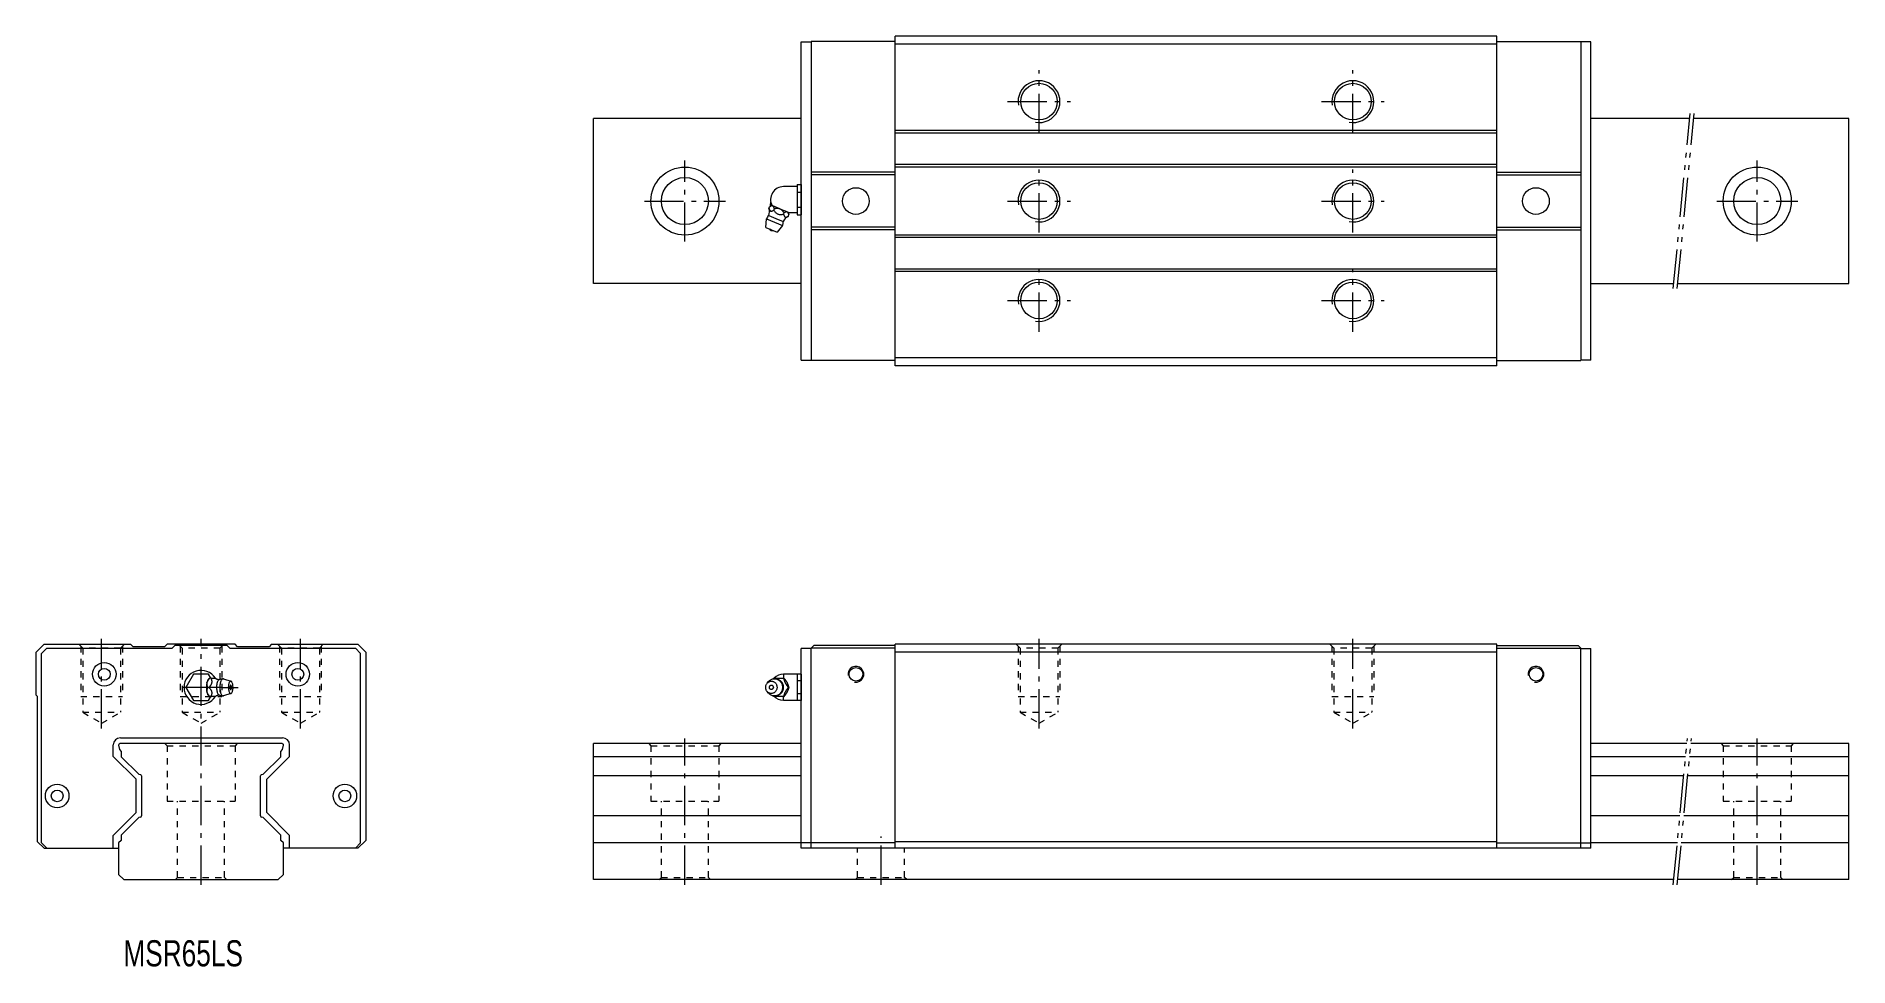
# Model space of a CAD drawing. Header units: inches. Extents: x -63 to 630, y -33 to 322.
import ezdxf

# ---------------------------------------------------------------- set-up
doc = ezdxf.new("R2010")
doc.units = ezdxf.units.IN
for name, pattern in [('CENTER', [22.8, 15, -3, 1.8, -3]), ('DASHED', [4.8, 2.4, -2.4]), ('PHANTOM', [27.6, 15, -3, 1.8, -3, 1.8, -3])]:
    doc.linetypes.add(name, pattern=pattern)
doc.layers.add('Unnamed [1]', color=89, linetype='Continuous', lineweight=0)
doc.styles.add('CK_TEXT_STYLE_0143', font='Smooth', dxfattribs={"width": 0.75, "height": 10})

msp = doc.modelspace()

# ---------------------------------------------------------------- texts
at = {"layer": 'Unnamed [1]', "color": 4, "linetype": 'Continuous', "lineweight": 0, "extrusion": (1.16902e-05, 0, 1), "insert": (-29.69, -23.17, 0), "char_height": 10, "attachment_point": 1, "text_direction": (1, 0, -1.2e-05), "line_spacing_factor": 0.75, "style": 'CK_TEXT_STYLE_0143'}
msp.add_mtext('MSR65LS', dxfattribs=at)

# ---------------------------------------------------------------- linework, layer by layer
at = {"layer": 'Unnamed [1]', "color": 4, "linetype": 'Continuous', "lineweight": 0}
for p, q in [((229.4, 198.53), (229.4, 320.33)), ((229.4, 320.33), (233.3, 320.33)), ((233.3, 320.43), (233.3, 198.43)), ((265.4, 320.43), (233.3, 320.43)), ((495.4, 322.43), (265.4, 322.43)), ((265.4, 196.43), (265.4, 322.43)), ((495.4, 319.43), (265.4, 319.43)), ((495.4, 196.43), (495.4, 322.43)), ((495.4, 320.43), (527.5, 320.43)), ((527.5, 320.43), (527.5, 198.43)), ((531.4, 320.33), (527.5, 320.33)), ((531.4, 198.53), (531.4, 320.33)), ((150, 227.93), (150, 290.93)), ((229.4, 290.93), (150, 290.93)), ((495.4, 286.43), (265.4, 286.43)), ((495.4, 285.43), (265.4, 285.43)), ((569.18, 290.93), (531.4, 290.93)), ((630, 290.93), (570.69, 290.93)), ((630, 227.93), (630, 290.93)), ((265.4, 270.43), (233.3, 270.43)), ((495.4, 273.43), (265.4, 273.43)), ((495.4, 272.43), (265.4, 272.43)), ((495.4, 270.43), (527.5, 270.43)), ((265.4, 269.43), (233.3, 269.43)), ((495.4, 269.43), (527.5, 269.43)), ((265.4, 249.43), (233.3, 249.43)), ((265.4, 248.43), (233.3, 248.43)), ((495.4, 246.43), (265.4, 246.43)), ((495.4, 245.43), (265.4, 245.43)), ((495.4, 249.43), (527.5, 249.43)), ((495.4, 248.43), (527.5, 248.43)), ((495.4, 233.43), (265.4, 233.43)), ((495.4, 232.43), (265.4, 232.43)), ((229.4, 227.93), (150, 227.93)), ((531.4, 227.93), (563.12, 227.93)), ((564.62, 227.93), (630, 227.93)), ((229.4, 198.53), (233.3, 198.53)), ((265.4, 198.43), (233.3, 198.43)), ((495.4, 199.43), (265.4, 199.43)), ((495.4, 196.43), (265.4, 196.43)), ((495.4, 198.43), (527.5, 198.43)), ((531.4, 198.53), (527.5, 198.53)), ((-63, 87), (-60, 90)), ((-63, 70.5), (-63, 87)), ((-61, 86.5), (-59, 88.5)), ((-61, 14), (-61, 86.5)), ((-60, 90), (-27, 90)), ((-59, 88.5), (-11, 88.5)), ((-26, 89), (-27, 90)), ((-14, 89), (-26, 89)), ((-13, 90), (-14, 89)), ((13, 90), (-13, 90)), ((-10, 89.5), (-11, 88.5)), ((10, 89.5), (-10, 89.5)), ((11, 88.5), (10, 89.5)), ((11, 88.5), (59, 88.5)), ((14, 89), (13, 90)), ((26, 89), (14, 89)), ((27, 90), (26, 89)), ((27, 90), (60, 90)), ((61, 86.5), (59, 88.5)), ((60, 90), (63, 87)), ((61, 14), (61, 86.5)), ((63, 87), (63, 15)), ((229.4, 12), (229.4, 88.4)), ((233.3, 88.4), (229.4, 88.4)), ((234.3, 89.5), (233.3, 88.5)), ((233.3, 12), (233.3, 88.5)), ((265.4, 88.5), (233.3, 88.5)), ((265.4, 89.5), (234.3, 89.5)), ((495.4, 90), (265.4, 90)), ((265.4, 12), (265.4, 90)), ((495.4, 87), (265.4, 87)), ((495.4, 12), (495.4, 90)), ((495.4, 89.5), (526.5, 89.5)), ((495.4, 88.5), (527.5, 88.5)), ((526.5, 89.5), (527.5, 88.5)), ((527.5, 12), (527.5, 88.5)), ((527.5, 88.4), (531.4, 88.4)), ((531.4, 12), (531.4, 88.4)), ((-62.5, 70), (-63, 70.5)), ((-62.5, 14.5), (-62.5, 70)), ((-33.55, 47.09), (-33.55, 51.5)), ((-31.49, 51.41), (-31.19, 49.69)), ((-31.19, 49.69), (-30.5, 49)), ((31, 52), (-31, 52)), ((-30.85, 54.2), (31.15, 54.2)), ((-30.5, 49), (-30.5, 47)), ((30.5, 49), (31.19, 49.69)), ((30.5, 47), (30.5, 49)), ((31.19, 49.69), (31.49, 51.41)), ((33.85, 47.09), (33.85, 51.5)), ((150, 0), (150, 52)), ((229.4, 52), (150, 52)), ((568.12, 52), (531.4, 52)), ((630, 52), (569.63, 52)), ((630, 0), (630, 52)), ((-24.85, 38.39), (-33.55, 47.09)), ((-30.5, 47), (-23.8, 40.3)), ((23.8, 40.3), (30.5, 47)), ((25.15, 38.39), (33.85, 47.09)), ((229.4, 47), (150, 47)), ((567.64, 47), (531.4, 47)), ((630, 47), (569.15, 47)), ((-24.85, 25.61), (-24.85, 38.39)), ((-23.8, 40.3), (-23.17, 40.13)), ((-22.8, 39.65), (-22.8, 24.35)), ((22.8, 24.35), (22.8, 39.65)), ((23.17, 40.13), (23.8, 40.3)), ((25.15, 25.61), (25.15, 38.39)), ((229.4, 39.65), (150, 39.65)), ((566.93, 39.65), (531.4, 39.65)), ((630, 39.65), (568.44, 39.65)), ((-33.55, 16.91), (-24.85, 25.61)), ((-23.8, 23.7), (-30.5, 17)), ((-23.17, 23.87), (-23.8, 23.7)), ((23.8, 23.7), (23.17, 23.87)), ((30.5, 17), (23.8, 23.7)), ((33.85, 16.91), (25.15, 25.61)), ((229.4, 24.35), (150, 24.35)), ((565.46, 24.35), (531.4, 24.35)), ((630, 24.35), (566.97, 24.35)), ((-60, 12), (-62.5, 14.5)), ((-59, 12), (-61, 14)), ((-33.55, 12), (-33.55, 16.91)), ((-30.5, 15), (-31.5, 14)), ((-31.5, 14), (-31.5, 2)), ((-30.5, 17), (-30.5, 15)), ((30.5, 15), (30.5, 17)), ((31.5, 14), (30.5, 15)), ((31.5, 2), (31.5, 14)), ((33.85, 12), (33.85, 16.91)), ((59, 12), (61, 14)), ((63, 15), (60, 12)), ((229.4, 14), (150, 14)), ((265.4, 14), (229.4, 14)), ((495.4, 14.5), (265.4, 14.5)), ((495.4, 14), (531.4, 14)), ((564.46, 14), (531.4, 14)), ((630, 14), (565.97, 14)), ((-60, 12), (-31.5, 12)), ((60, 12), (31.5, 12)), ((531.4, 12), (229.4, 12)), ((-31.5, 2), (-29.5, 0)), ((-29.5, 0), (29.5, 0)), ((29.5, 0), (31.5, 2)), ((563.12, 0), (150, 0)), ((630, 0), (564.62, 0))]:
    msp.add_line(p, q, dxfattribs=at)
at = {"layer": 'Unnamed [1]', "color": 252, "linetype": 'CENTER', "lineweight": 0}
for p, q in [((320.4, 285.43), (320.4, 309.43)), ((440.4, 285.43), (440.4, 309.43)), ((308.4, 297.43), (332.4, 297.43)), ((428.4, 297.43), (452.4, 297.43)), ((185, 243.93), (185, 274.93)), ((320.4, 247.43), (320.4, 271.43)), ((440.4, 247.43), (440.4, 271.43)), ((595, 243.93), (595, 274.93)), ((169.5, 259.43), (200.5, 259.43)), ((308.4, 259.43), (332.4, 259.43)), ((428.4, 259.43), (452.4, 259.43)), ((579.5, 259.43), (610.5, 259.43)), ((320.4, 209.43), (320.4, 233.43)), ((440.4, 209.43), (440.4, 233.43)), ((308.4, 221.43), (332.4, 221.43)), ((428.4, 221.43), (452.4, 221.43)), ((-38, 57.8), (-38, 92)), ((0, -2), (0, 92)), ((38, 57.8), (38, 92)), ((320.4, 57.8), (320.4, 92)), ((440.4, 57.8), (440.4, 92)), ((185, -2), (185, 54)), ((595, -2), (595, 54)), ((260, -2), (260, 16.5))]:
    msp.add_line(p, q, dxfattribs=at)
at = {"layer": 'Unnamed [1]', "color": 252, "linetype": 'PHANTOM', "lineweight": 0}
for p, q in [((562.92, 225.93), (569.37, 292.93)), ((564.43, 225.93), (570.88, 292.93)), ((562.92, -2), (568.31, 54)), ((564.43, -2), (569.82, 54))]:
    msp.add_line(p, q, dxfattribs=at)
at = {"layer": 'Unnamed [1]', "color": 4, "linetype": 'Continuous', "lineweight": 0, "extrusion": (1.46133e-05, 0, 1)}
for p, q in [((227.91, 264.95, 0), (222.76, 264.95, 0)), ((227.91, 265.72, 0), (229.4, 265.72)), ((227.91, 265.72, 0), (227.91, 254.17, 0)), ((229.4, 265.72), (229.4, 254.17)), ((217.11, 256.7, -0.2), (217.34, 257.25, -0.2)), ((218.52, 257.57, -0.2), (218.13, 257.73, -0.2)), ((218.52, 257.57, -0.2), (218.6, 257.54, -0.2)), ((221.29, 256.43, -0.2), (218.6, 257.54, -0.2)), ((218.98, 255.92, -0.2), (219.21, 256.48, -0.2)), ((221.29, 256.43, -0.2), (221.44, 256.36, -0.2)), ((227.91, 262.83, 0), (229.4, 262.83)), ((227.91, 257.06, 0), (229.4, 257.06)), ((215.9, 249.35, -0.2), (216.21, 252.58, -0.2)), ((216.21, 252.58, -0.2), (219.26, 251.31, -0.2)), ((217.06, 253.85, -0.2), (219.83, 252.7, -0.2)), ((219.26, 251.31, -0.2), (222.31, 250.05, -0.2)), ((219.83, 252.7, -0.2), (222.6, 251.55, -0.2)), ((222.31, 250.05, -0.2), (220.24, 247.55, -0.2)), ((224.13, 255.25, -0.2), (221.44, 256.36, -0.2)), ((222.71, 254.38, -0.2), (222.94, 254.93, -0.2)), ((224.13, 255.25, -0.2), (224.2, 255.22, -0.2)), ((224.6, 255.06, -0.2), (224.2, 255.22, -0.2)), ((224.58, 253.6, -0.2), (224.81, 254.16, -0.2)), ((227.91, 254.95, 0), (224.61, 254.95, 0)), ((227.91, 254.17, 0), (229.4, 254.17)), ((215.9, 249.35, -0.2), (218.07, 248.45, -0.2)), ((218.07, 248.45, -0.2), (220.24, 247.55, -0.2)), ((-2.89, 78.49, -10.15), (-5.77, 73.5, -10.15)), ((2.9, 78.49, -10.16), (-2.89, 78.49, -10.16)), ((3.76, 76.99, -9.81), (2.9, 78.49, -10.16)), ((3.22, 77, 0), (3.31, 77, 0)), ((3.87, 77, 0), (3.31, 77, 0)), ((3.87, 77, 0), (5.51, 77, 0)), ((8.64, 76.77, 0), (11.45, 75.83, 0)), ((218.98, 77, 10.72), (222.71, 77, 10.72)), ((229.4, 78.5), (222.68, 78.5, 0)), ((222.68, 78.5, 0), (222.68, 76.99, 3.58)), ((222.71, 77, 10.72), (222.94, 77, 10.72)), ((227.91, 78.5, 0), (227.91, 68.5, 0)), ((229.4, 78.5), (229.4, 68.5)), ((-5.77, 73.5, -10.15), (-2.89, 68.5, -10.16)), ((2.22, 75.18, 0), (2.25, 75.32, 0)), ((2.25, 71.68, 0), (2.22, 71.82, 0)), ((3.09, 73.5, 0), (2.54, 73.5, 0)), ((2.89, 68.5, -10.15), (3.76, 70.01, -9.81)), ((3.31, 70, 0), (3.22, 70, 0)), ((3.87, 70, 0), (3.31, 70, 0)), ((5.5, 70, 0), (3.87, 70, 0)), ((11.45, 71.17, 0), (8.64, 70.23, 0)), ((216.1, 73.5, 10.72), (215.9, 73.5, 10.72)), ((216.46, 75.08, 10.72), (217, 75.72, 10.72)), ((217, 71.28, 10.72), (216.46, 71.92, 10.72)), ((222.71, 70, 10.72), (218.98, 70, 10.72)), ((222.68, 68.5, 0), (222.68, 70.01, 3.58)), ((222.71, 70, 10.72), (222.94, 70, 10.72)), ((224.13, 75.32, 10.72), (224.2, 75.18, 10.72)), ((224.2, 71.82, 10.72), (224.13, 71.68, 10.72)), ((224.58, 73.5, 10.72), (224.81, 73.5, 10.72)), ((229.4, 75.94, 4.36), (227.91, 75.94, 4.36)), ((229.4, 71.03, 4.35), (227.91, 71.03, 4.35)), ((-2.89, 68.5, -10.16), (2.89, 68.5, -10.15)), ((229.4, 68.5), (222.68, 68.5, 0))]:
    msp.add_line(p, q, dxfattribs=at)
at = {"layer": 'Unnamed [1]', "color": 252, "linetype": 'DASHED', "lineweight": 0}
for p, q in [((-46.75, 90), (-45.25, 88.5)), ((-46, 89.25), (-46, 70)), ((-30.75, 88.5), (-45.25, 88.5)), ((-45.25, 88.5), (-45.25, 64)), ((-29.25, 90), (-30.75, 88.5)), ((-30.75, 88.5), (-30.75, 64)), ((-30, 89.25), (-30, 70)), ((-8.75, 90), (-7.25, 88.5)), ((-8, 89.25), (-8, 70)), ((7.25, 88.5), (-7.25, 88.5)), ((-7.25, 88.5), (-7.25, 64)), ((8.75, 90), (7.25, 88.5)), ((7.25, 88.5), (7.25, 64)), ((8, 89.25), (8, 70)), ((29.25, 90), (30.75, 88.5)), ((30, 89.25), (30, 70)), ((45.25, 88.5), (30.75, 88.5)), ((30.75, 88.5), (30.75, 64)), ((46.75, 90), (45.25, 88.5)), ((45.25, 88.5), (45.25, 64)), ((46, 89.25), (46, 70)), ((311.65, 90), (313.15, 88.5)), ((312.4, 89.25), (312.4, 70)), ((327.65, 88.5), (313.15, 88.5)), ((313.15, 88.5), (313.15, 64)), ((329.15, 90), (327.65, 88.5)), ((327.65, 88.5), (327.65, 64)), ((328.4, 89.25), (328.4, 70)), ((431.65, 90), (433.15, 88.5)), ((432.4, 89.25), (432.4, 70)), ((447.65, 88.5), (433.15, 88.5)), ((433.15, 88.5), (433.15, 64)), ((449.15, 90), (447.65, 88.5)), ((447.65, 88.5), (447.65, 64)), ((448.4, 89.25), (448.4, 70)), ((-46, 70), (-30, 70)), ((-8, 70), (8, 70)), ((-8, 70), (8, 70)), ((30, 70), (46, 70)), ((312.4, 70), (328.4, 70)), ((432.4, 70), (448.4, 70)), ((-45.25, 64), (-37.98, 59.8)), ((-45.25, 64), (-30.75, 64)), ((-37.98, 59.8), (-30.74, 63.98)), ((-7.25, 64), (0.02, 59.8)), ((-7.25, 64), (7.25, 64)), ((0.02, 59.8), (7.26, 63.98)), ((30.75, 64), (38.02, 59.8)), ((30.75, 64), (45.25, 64)), ((38.02, 59.8), (45.26, 63.98)), ((313.15, 64), (320.42, 59.8)), ((313.15, 64), (327.65, 64)), ((320.42, 59.8), (327.66, 63.98)), ((433.15, 64), (440.42, 59.8)), ((433.15, 64), (447.65, 64)), ((440.42, 59.8), (447.66, 63.98)), ((-13.8, 52), (-13, 51.2)), ((-13, 51.2), (13, 51.2)), ((-13, 51.2), (-13, 30)), ((13.8, 52), (13, 51.2)), ((13, 51.2), (13, 30)), ((171.2, 52), (172, 51.2)), ((172, 51.2), (172, 30)), ((172, 51.2), (198, 51.2)), ((198.8, 52), (198, 51.2)), ((198, 51.2), (198, 30)), ((581.2, 52), (582, 51.2)), ((582, 51.2), (608, 51.2)), ((582, 51.2), (582, 30)), ((608.8, 52), (608, 51.2)), ((608, 51.2), (608, 30)), ((-13, 30), (13, 30)), ((-9, 0.8), (-9, 30)), ((9, 0.8), (9, 30)), ((172, 30), (198, 30)), ((176, 0.8), (176, 30)), ((194, 0.8), (194, 30)), ((582, 30), (608, 30)), ((586, 0.8), (586, 30)), ((604, 0.8), (604, 30)), ((251, 0.8), (251, 12)), ((269, 0.8), (269, 12)), ((-9.8, 0), (-9, 0.8)), ((-9, 0.8), (9, 0.8)), ((9.8, 0), (9, 0.8)), ((175.2, 0), (176, 0.8)), ((176, 0.8), (194, 0.8)), ((194.8, 0), (194, 0.8)), ((250.2, 0), (251, 0.8)), ((251, 0.8), (269, 0.8)), ((269.8, 0), (269, 0.8)), ((585.2, 0), (586, 0.8)), ((586, 0.8), (604, 0.8)), ((604.8, 0), (604, 0.8))]:
    msp.add_line(p, q, dxfattribs=at)
at = {"layer": 'Unnamed [1]', "color": 252, "linetype": 'CENTER', "lineweight": 0, "extrusion": (1.16902e-05, 0, 1)}
for q in [(-8, 73.5, 0), (14.24, 73.5, 0)]:
    msp.add_line((8, 73.5, 0), q, dxfattribs=at)
at = {"layer": 'Unnamed [1]', "color": 4, "linetype": 'Continuous', "lineweight": 0, "extrusion": (-1.46133e-05, 0, -1)}
for points, elevation in [([(-217.11, 256.7), (-217.14, 256.61), (-217.18, 256.52), (-217.21, 256.43), (-217.24, 256.35), (-217.28, 256.26), (-217.31, 256.18), (-217.35, 256.1), (-217.39, 256.02), (-217.43, 255.94), (-217.45, 255.9), (-217.48, 255.86), (-217.51, 255.82), (-217.54, 255.78), (-217.57, 255.75), (-217.6, 255.72), (-217.64, 255.69), (-217.67, 255.66), (-217.71, 255.64), (-217.75, 255.62), (-217.79, 255.6), (-217.83, 255.59), (-217.87, 255.58), (-217.92, 255.58), (-217.96, 255.58), (-218.01, 255.58), (-218.06, 255.58), (-218.11, 255.59), (-218.2, 255.61), (-218.29, 255.63), (-218.39, 255.66), (-218.49, 255.7), (-218.58, 255.74), (-218.68, 255.78), (-218.78, 255.83), (-218.88, 255.88), (-218.98, 255.92)], 0.19), ([(-219.21, 256.48), (-219.18, 256.56), (-219.14, 256.65), (-219.11, 256.74), (-219.08, 256.83), (-219.05, 256.91), (-219.01, 256.99), (-218.97, 257.08), (-218.93, 257.15), (-218.89, 257.23), (-218.87, 257.27), (-218.84, 257.31), (-218.81, 257.35), (-218.78, 257.39), (-218.75, 257.42), (-218.72, 257.46), (-218.68, 257.48), (-218.65, 257.51), (-218.61, 257.53), (-218.61, 257.53), (-218.61, 257.53), (-218.61, 257.54), (-218.61, 257.54), (-218.6, 257.54), (-218.6, 257.54), (-218.6, 257.54), (-218.6, 257.54), (-218.6, 257.54)], 0.19), ([(-218.98, 255.92), (-219.13, 255.73), (-219.29, 255.53), (-219.45, 255.34), (-219.62, 255.16), (-219.8, 254.98), (-219.98, 254.82), (-220.17, 254.67), (-220.37, 254.54), (-220.59, 254.44), (-220.82, 254.37), (-221.05, 254.32), (-221.28, 254.29), (-221.52, 254.28), (-221.76, 254.28), (-222, 254.3), (-222.23, 254.32), (-222.47, 254.35), (-222.71, 254.38)], 0.19), ([(-222.71, 254.38), (-222.74, 254.29), (-222.78, 254.2), (-222.81, 254.11), (-222.84, 254.03), (-222.88, 253.94), (-222.91, 253.86), (-222.95, 253.78), (-222.99, 253.7), (-223.03, 253.62), (-223.05, 253.58), (-223.08, 253.54), (-223.11, 253.5), (-223.14, 253.46), (-223.17, 253.43), (-223.2, 253.4), (-223.24, 253.37), (-223.27, 253.34), (-223.31, 253.32), (-223.35, 253.3), (-223.39, 253.28), (-223.43, 253.27), (-223.47, 253.26), (-223.52, 253.26), (-223.56, 253.26), (-223.61, 253.26), (-223.66, 253.26), (-223.71, 253.27), (-223.8, 253.29), (-223.89, 253.31), (-223.99, 253.34), (-224.09, 253.38), (-224.19, 253.42), (-224.28, 253.46), (-224.38, 253.51), (-224.48, 253.56), (-224.58, 253.6)], 0.19), ([(-224.81, 254.16), (-224.78, 254.23), (-224.76, 254.3), (-224.73, 254.37), (-224.7, 254.44), (-224.68, 254.51), (-224.65, 254.58), (-224.62, 254.65), (-224.59, 254.71), (-224.56, 254.78), (-224.53, 254.84), (-224.5, 254.9), (-224.46, 254.96), (-224.42, 255.01), (-224.38, 255.07), (-224.34, 255.11), (-224.3, 255.15), (-224.25, 255.19), (-224.2, 255.22)], 0.19), ([(-219.26, 76.8), (-219.8, 76.75), (-220.01, 76.7), (-220.22, 76.63), (-220.43, 76.54), (-220.64, 76.44), (-220.84, 76.32), (-221.04, 76.18), (-221.22, 76.02), (-221.4, 75.85), (-221.56, 75.66), (-221.71, 75.46), (-221.88, 75.18), (-222.03, 74.88), (-222.14, 74.58), (-222.22, 74.27), (-222.28, 73.97), (-222.3, 73.67), (-222.3, 73.39), (-222.29, 73.12), (-222.23, 72.77), (-222.15, 72.46), (-222.05, 72.18), (-221.94, 71.93), (-221.77, 71.64), (-221.6, 71.39), (-221.43, 71.19), (-221.21, 70.96), (-221, 70.79), (-220.81, 70.66), (-220.59, 70.53), (-220.33, 70.41), (-220.12, 70.33), (-219.9, 70.27), (-219.68, 70.23), (-219.44, 70.21), (-219.26, 70.2), (-219.26, 70.2), (-218.76, 70.24), (-218.54, 70.29), (-218.27, 70.38), (-218.04, 70.47), (-217.79, 70.61), (-217.6, 70.73), (-217.4, 70.88), (-217.17, 71.09), (-217, 71.28)], -10.73), ([(-224.13, 75.32), (-224.07, 75.42), (-224.01, 75.52), (-223.95, 75.62), (-223.89, 75.72), (-223.82, 75.81), (-223.76, 75.91), (-223.69, 76), (-223.63, 76.1), (-223.56, 76.19), (-223.49, 76.28), (-223.42, 76.37), (-223.35, 76.46), (-223.29, 76.55), (-223.22, 76.64), (-223.15, 76.73), (-223.08, 76.82), (-223.01, 76.91), (-222.94, 77)], -10.73), ([(-218.07, 71.15), (-217.68, 71.19), (-217.48, 71.24), (-217.28, 71.31), (-217.08, 71.41), (-216.89, 71.53), (-216.71, 71.67), (-216.54, 71.83), (-216.39, 72.01), (-216.26, 72.21), (-216.14, 72.42), (-216.05, 72.63), (-215.98, 72.85), (-215.93, 73.14), (-215.9, 73.42), (-215.91, 73.69), (-215.94, 73.94), (-215.99, 74.17), (-216.08, 74.44), (-216.19, 74.68), (-216.31, 74.88), (-216.48, 75.1), (-216.64, 75.27), (-216.79, 75.4), (-216.97, 75.53), (-217.19, 75.65), (-217.36, 75.72), (-217.54, 75.78), (-217.72, 75.82), (-217.92, 75.84), (-218.07, 75.85), (-218.07, 75.85), (-218.46, 75.81), (-218.66, 75.76), (-218.86, 75.69), (-219.06, 75.59), (-219.25, 75.47), (-219.43, 75.33), (-219.6, 75.17), (-219.75, 74.99), (-219.89, 74.79), (-220, 74.58), (-220.09, 74.37), (-220.16, 74.15), (-220.22, 73.86), (-220.24, 73.58), (-220.23, 73.31), (-220.2, 73.06), (-220.15, 72.83), (-220.06, 72.55), (-219.95, 72.32), (-219.83, 72.12), (-219.66, 71.9), (-219.5, 71.73), (-219.35, 71.6), (-219.17, 71.47), (-218.95, 71.35), (-218.78, 71.28), (-218.6, 71.22), (-218.42, 71.18), (-218.22, 71.16), (-218.07, 71.15)], -10.73), ([(-218.07, 72.67), (-217.82, 72.72), (-217.69, 72.78), (-217.58, 72.87), (-217.48, 72.98), (-217.4, 73.11), (-217.34, 73.24), (-217.31, 73.38), (-217.31, 73.56), (-217.33, 73.72), (-217.38, 73.85), (-217.45, 73.99), (-217.53, 74.09), (-217.63, 74.18), (-217.74, 74.25), (-217.86, 74.3), (-217.98, 74.32), (-218.07, 74.33), (-218.07, 74.33), (-218.32, 74.28), (-218.45, 74.22), (-218.57, 74.13), (-218.67, 74.02), (-218.75, 73.89), (-218.8, 73.76), (-218.83, 73.62), (-218.84, 73.44), (-218.81, 73.28), (-218.77, 73.15), (-218.69, 73.01), (-218.61, 72.91), (-218.51, 72.82), (-218.4, 72.75), (-218.29, 72.7), (-218.16, 72.68), (-218.07, 72.67)], -10.73), ([(-218.48, 70.3), (-218.47, 70.31), (-218.46, 70.31), (-218.45, 70.31), (-218.44, 70.32), (-218.42, 70.32), (-218.41, 70.33), (-218.4, 70.33), (-218.39, 70.33), (-218.38, 70.34), (-218.38, 70.34), (-218.38, 70.34), (-218.37, 70.34), (-218.37, 70.34), (-218.37, 70.34), (-218.37, 70.34), (-218.37, 70.35), (-218.36, 70.35), (-218.36, 70.35)], -10.73), ([(-222.62, 73.5), (-222.62, 73.45), (-222.62, 73.4), (-222.62, 73.35), (-222.62, 73.3), (-222.61, 73.25), (-222.61, 73.2), (-222.6, 73.15), (-222.6, 73.1), (-222.59, 73.05), (-222.58, 72.99), (-222.58, 72.94), (-222.57, 72.89), (-222.56, 72.84), (-222.54, 72.78), (-222.53, 72.73), (-222.52, 72.68), (-222.51, 72.63), (-222.49, 72.58), (-222.48, 72.52), (-222.46, 72.47), (-222.45, 72.42), (-222.43, 72.37), (-222.41, 72.32), (-222.39, 72.27), (-222.37, 72.22), (-222.35, 72.17), (-222.33, 72.12), (-222.31, 72.07), (-222.28, 72.03), (-222.26, 71.98), (-222.23, 71.93), (-222.21, 71.88), (-222.18, 71.84), (-222.16, 71.79), (-222.13, 71.74), (-222.1, 71.7), (-222.07, 71.65), (-222.04, 71.61), (-222.01, 71.56), (-221.98, 71.52), (-221.95, 71.48), (-221.92, 71.43), (-221.88, 71.39), (-221.85, 71.35), (-221.81, 71.31), (-221.78, 71.27), (-221.74, 71.23), (-221.71, 71.19), (-221.67, 71.15), (-221.63, 71.11), (-221.59, 71.08), (-221.55, 71.04), (-221.51, 71.01), (-221.47, 70.97), (-221.43, 70.94), (-221.39, 70.9), (-221.35, 70.87), (-221.31, 70.84), (-221.27, 70.8), (-221.22, 70.77), (-221.18, 70.74), (-221.14, 70.71), (-221.09, 70.68), (-221.05, 70.66), (-221, 70.63), (-220.95, 70.6), (-220.91, 70.58), (-220.86, 70.55), (-220.81, 70.53), (-220.77, 70.5), (-220.72, 70.48), (-220.67, 70.46), (-220.62, 70.44), (-220.57, 70.42), (-220.53, 70.4), (-220.48, 70.38), (-220.43, 70.36), (-220.38, 70.34), (-220.33, 70.33), (-220.28, 70.31), (-220.23, 70.3), (-220.17, 70.28), (-220.12, 70.27), (-220.07, 70.26), (-220.02, 70.25), (-219.97, 70.24), (-219.92, 70.23), (-219.87, 70.22), (-219.82, 70.21), (-219.76, 70.21), (-219.71, 70.2), (-219.66, 70.19), (-219.61, 70.19), (-219.56, 70.19), (-219.5, 70.18), (-219.45, 70.18), (-219.4, 70.18), (-219.35, 70.18), (-219.3, 70.18), (-219.24, 70.18), (-219.19, 70.19), (-219.14, 70.19), (-219.09, 70.2), (-219.04, 70.2), (-218.99, 70.21), (-218.94, 70.21), (-218.88, 70.22), (-218.83, 70.23), (-218.8, 70.23), (-218.77, 70.24), (-218.74, 70.24), (-218.71, 70.25), (-218.68, 70.25), (-218.65, 70.26), (-218.62, 70.27), (-218.59, 70.27), (-218.56, 70.28)], -10.73), ([(-222.94, 70), (-223.03, 70.11), (-223.11, 70.22), (-223.2, 70.33), (-223.28, 70.44), (-223.37, 70.55), (-223.45, 70.66), (-223.53, 70.77), (-223.62, 70.89), (-223.7, 71), (-223.75, 71.07), (-223.79, 71.14), (-223.84, 71.22), (-223.89, 71.29), (-223.94, 71.36), (-223.98, 71.43), (-224.03, 71.51), (-224.07, 71.58), (-224.11, 71.66), (-224.11, 71.66), (-224.11, 71.66), (-224.12, 71.66), (-224.12, 71.67), (-224.12, 71.67), (-224.12, 71.67), (-224.12, 71.67), (-224.12, 71.68), (-224.13, 71.68)], -10.73), ([(-224.81, 73.5), (-224.78, 73.59), (-224.76, 73.68), (-224.73, 73.77), (-224.7, 73.85), (-224.68, 73.94), (-224.65, 74.03), (-224.62, 74.12), (-224.59, 74.21), (-224.56, 74.31), (-224.53, 74.4), (-224.5, 74.49), (-224.46, 74.59), (-224.42, 74.68), (-224.38, 74.78), (-224.34, 74.88), (-224.3, 74.98), (-224.25, 75.08), (-224.2, 75.18)], -10.73), ([(-224.2, 71.82), (-224.23, 71.88), (-224.26, 71.93), (-224.28, 71.99), (-224.31, 72.05), (-224.34, 72.1), (-224.36, 72.16), (-224.38, 72.21), (-224.41, 72.27), (-224.43, 72.32), (-224.48, 72.46), (-224.53, 72.6), (-224.58, 72.73), (-224.62, 72.86), (-224.66, 72.99), (-224.7, 73.12), (-224.74, 73.25), (-224.77, 73.37), (-224.81, 73.5)], -10.73)]:
    msp.add_lwpolyline(points, dxfattribs=dict(at, elevation=elevation))
at = {"layer": 'Unnamed [1]', "color": 4, "linetype": 'Continuous', "lineweight": 0, "extrusion": (1.46133e-05, 0, 1)}
for points, elevation in [([(218.52, 257.57), (218.49, 257.58), (218.46, 257.59), (218.43, 257.59), (218.39, 257.59), (218.36, 257.6), (218.32, 257.6), (218.29, 257.59), (218.25, 257.59), (218.22, 257.58), (218.12, 257.56), (218.03, 257.54), (217.93, 257.51), (217.83, 257.47), (217.74, 257.43), (217.64, 257.39), (217.54, 257.34), (217.44, 257.3), (217.34, 257.25)], -0.19), ([(221.29, 256.43), (221.23, 256.45), (221.16, 256.47), (221.1, 256.48), (221.03, 256.5), (220.97, 256.51), (220.91, 256.53), (220.84, 256.54), (220.77, 256.54), (220.71, 256.55), (220.54, 256.56), (220.38, 256.57), (220.21, 256.56), (220.04, 256.56), (219.88, 256.54), (219.71, 256.53), (219.54, 256.51), (219.37, 256.49), (219.21, 256.48)], -0.19), ([(222.94, 254.93), (222.85, 255.04), (222.76, 255.15), (222.67, 255.27), (222.58, 255.38), (222.49, 255.49), (222.39, 255.59), (222.29, 255.7), (222.19, 255.8), (222.09, 255.9), (222.03, 255.96), (221.96, 256.02), (221.9, 256.07), (221.83, 256.13), (221.76, 256.18), (221.69, 256.23), (221.61, 256.27), (221.54, 256.31), (221.46, 256.35), (221.46, 256.35), (221.46, 256.36), (221.45, 256.36), (221.45, 256.36), (221.45, 256.36), (221.45, 256.36), (221.44, 256.36), (221.44, 256.36), (221.44, 256.36)], -0.19), ([(224.13, 255.25), (224.07, 255.27), (224.01, 255.27), (223.95, 255.28), (223.89, 255.27), (223.82, 255.27), (223.76, 255.25), (223.69, 255.24), (223.63, 255.22), (223.56, 255.2), (223.49, 255.17), (223.42, 255.14), (223.35, 255.12), (223.29, 255.09), (223.22, 255.06), (223.15, 255.03), (223.08, 254.99), (223.01, 254.96), (222.94, 254.93)], -0.19), ([(217, 75.72), (217.39, 76.11), (217.59, 76.26), (217.83, 76.42), (218.04, 76.52), (218.28, 76.62), (218.53, 76.7), (218.77, 76.76), (218.99, 76.79), (219.26, 76.8)], 10.73), ([(218.79, 76.76), (218.81, 76.78), (218.83, 76.81), (218.85, 76.84), (218.87, 76.87), (218.9, 76.89), (218.92, 76.92), (218.94, 76.95), (218.96, 76.97), (218.98, 77)], 10.73), ([(218.79, 76.77), (218.82, 76.77), (218.85, 76.78), (218.88, 76.78), (218.91, 76.78), (218.94, 76.79), (218.97, 76.79), (219, 76.8), (219.03, 76.8), (219.06, 76.8), (219.11, 76.81), (219.16, 76.81), (219.21, 76.81), (219.26, 76.82), (219.32, 76.82), (219.37, 76.82), (219.42, 76.82), (219.47, 76.82), (219.52, 76.81), (219.58, 76.81), (219.63, 76.81), (219.68, 76.8), (219.73, 76.8), (219.78, 76.79), (219.83, 76.78), (219.88, 76.78), (219.94, 76.77), (219.99, 76.76), (220.04, 76.75), (220.09, 76.74), (220.14, 76.72), (220.19, 76.71), (220.24, 76.7), (220.29, 76.68), (220.34, 76.67), (220.39, 76.65), (220.43, 76.64), (220.48, 76.62), (220.53, 76.6), (220.58, 76.58), (220.63, 76.56), (220.67, 76.54), (220.72, 76.52), (220.77, 76.5), (220.81, 76.47), (220.86, 76.45), (220.9, 76.43), (220.95, 76.4), (220.99, 76.38), (221.04, 76.35), (221.08, 76.32), (221.12, 76.29), (221.17, 76.27), (221.21, 76.24), (221.25, 76.21), (221.29, 76.18), (221.33, 76.14), (221.37, 76.11), (221.41, 76.08), (221.45, 76.05), (221.49, 76.01), (221.53, 75.98), (221.57, 75.94), (221.61, 75.91), (221.64, 75.87), (221.68, 75.84), (221.72, 75.8), (221.75, 75.76), (221.79, 75.72), (221.82, 75.68), (221.85, 75.64), (221.88, 75.6), (221.92, 75.56), (221.95, 75.52), (221.98, 75.48), (222.01, 75.44), (222.04, 75.4), (222.07, 75.35), (222.1, 75.31), (222.12, 75.26), (222.15, 75.22), (222.18, 75.18), (222.2, 75.13), (222.23, 75.08), (222.25, 75.04), (222.27, 74.99), (222.3, 74.94), (222.32, 74.9), (222.34, 74.85), (222.36, 74.8), (222.38, 74.75), (222.4, 74.7), (222.42, 74.66), (222.44, 74.61), (222.45, 74.56), (222.47, 74.51), (222.48, 74.46), (222.5, 74.41), (222.51, 74.36), (222.52, 74.3), (222.54, 74.25), (222.55, 74.2), (222.56, 74.15), (222.57, 74.1), (222.58, 74.05), (222.59, 73.99), (222.59, 73.94), (222.6, 73.89), (222.6, 73.84), (222.61, 73.8), (222.61, 73.76), (222.61, 73.72), (222.62, 73.69), (222.62, 73.65), (222.62, 73.61), (222.62, 73.57), (222.62, 73.54), (222.62, 73.5)], 10.73), ([(222.71, 77), (222.74, 76.89), (222.78, 76.78), (222.81, 76.67), (222.84, 76.56), (222.88, 76.45), (222.91, 76.34), (222.95, 76.22), (222.99, 76.11), (223.03, 76), (223.05, 75.93), (223.08, 75.85), (223.11, 75.78), (223.14, 75.71), (223.17, 75.64), (223.2, 75.57), (223.24, 75.49), (223.27, 75.42), (223.31, 75.34), (223.35, 75.27), (223.39, 75.19), (223.43, 75.12), (223.47, 75.04), (223.52, 74.97), (223.56, 74.89), (223.61, 74.82), (223.66, 74.75), (223.71, 74.68), (223.8, 74.54), (223.89, 74.4), (223.99, 74.27), (224.09, 74.14), (224.19, 74.01), (224.28, 73.88), (224.38, 73.75), (224.48, 73.63), (224.58, 73.5)], 10.73), ([(218.98, 70), (218.96, 70.03), (218.94, 70.05), (218.92, 70.08), (218.9, 70.1), (218.88, 70.13), (218.86, 70.16), (218.84, 70.18), (218.82, 70.21), (218.8, 70.24)], 10.73), ([(224.58, 73.5), (224.5, 73.39), (224.41, 73.28), (224.33, 73.17), (224.24, 73.06), (224.16, 72.95), (224.07, 72.84), (223.99, 72.72), (223.91, 72.61), (223.82, 72.5), (223.78, 72.43), (223.73, 72.35), (223.68, 72.28), (223.63, 72.21), (223.59, 72.14), (223.54, 72.07), (223.5, 71.99), (223.45, 71.92), (223.41, 71.84), (223.37, 71.77), (223.33, 71.69), (223.29, 71.62), (223.25, 71.54), (223.22, 71.47), (223.19, 71.39), (223.15, 71.32), (223.12, 71.25), (223.09, 71.18), (223.04, 71.04), (222.99, 70.9), (222.95, 70.77), (222.9, 70.64), (222.86, 70.51), (222.82, 70.38), (222.79, 70.25), (222.75, 70.13), (222.71, 70)], 10.73)]:
    msp.add_lwpolyline(points, dxfattribs=dict(at, elevation=elevation))
for points in [[(3.31, 77), (3.23, 76.89), (3.14, 76.78), (3.05, 76.67), (2.96, 76.56), (2.88, 76.45), (2.79, 76.34), (2.71, 76.23), (2.64, 76.11), (2.56, 76), (2.52, 75.93), (2.48, 75.85), (2.44, 75.78), (2.4, 75.71), (2.37, 75.64), (2.33, 75.57), (2.31, 75.49), (2.28, 75.42), (2.26, 75.34), (2.26, 75.34), (2.26, 75.34), (2.25, 75.34), (2.25, 75.33), (2.25, 75.33), (2.25, 75.33), (2.25, 75.33), (2.25, 75.32), (2.25, 75.32)], [(3.09, 76.91), (2.96, 76.81), (2.84, 76.69), (2.73, 76.54), (2.63, 76.37), (2.53, 76.18), (2.45, 75.98), (2.37, 75.76), (2.31, 75.54), (2.25, 75.32)], [(6.82, 76.41), (6.62, 76.23), (6.5, 76.08), (6.41, 75.91), (6.3, 75.68), (6.2, 75.39), (6.1, 75.03), (6.03, 74.63), (5.98, 74.25), (5.95, 73.91), (5.94, 73.6), (5.94, 73.5), (5.94, 73.5), (5.96, 72.96), (5.99, 72.61), (6.06, 72.2), (6.13, 71.85), (6.21, 71.56), (6.32, 71.27), (6.42, 71.06), (6.54, 70.87), (6.65, 70.73), (6.77, 70.62), (6.82, 70.59)], [(6.81, 76.41), (6.82, 76.41), (6.82, 76.42), (6.83, 76.42), (6.83, 76.42), (6.84, 76.42), (6.84, 76.43), (6.85, 76.43), (6.85, 76.43), (6.85, 76.44), (6.89, 76.46), (6.93, 76.48), (6.97, 76.51), (7, 76.53), (7.04, 76.55), (7.08, 76.56), (7.12, 76.58), (7.16, 76.6), (7.2, 76.62), (7.25, 76.63), (7.29, 76.65), (7.33, 76.66), (7.37, 76.68), (7.41, 76.69), (7.45, 76.71), (7.49, 76.72), (7.54, 76.73), (7.58, 76.74), (7.62, 76.75), (7.67, 76.76), (7.71, 76.77), (7.75, 76.78), (7.79, 76.78), (7.84, 76.79), (7.88, 76.8), (7.93, 76.8), (7.97, 76.81), (8.02, 76.81), (8.07, 76.82), (8.11, 76.82), (8.16, 76.82), (8.21, 76.82), (8.26, 76.82), (8.3, 76.82), (8.35, 76.81), (8.4, 76.81), (8.41, 76.81), (8.43, 76.81), (8.45, 76.8), (8.46, 76.8), (8.48, 76.8), (8.5, 76.8), (8.51, 76.79), (8.53, 76.79), (8.54, 76.79)], [(8.48, 76.8), (8.27, 76.76), (8.14, 76.68), (8.03, 76.59), (7.93, 76.47), (7.81, 76.3), (7.71, 76.11), (7.59, 75.86), (7.48, 75.54), (7.38, 75.15), (7.3, 74.72), (7.25, 74.31), (7.22, 73.95), (7.21, 73.61), (7.21, 73.5), (7.21, 73.5), (7.24, 72.86), (7.27, 72.51), (7.32, 72.17), (7.4, 71.77), (7.5, 71.41), (7.6, 71.12), (7.71, 70.89), (7.81, 70.7), (7.9, 70.56), (8.02, 70.42), (8.13, 70.33), (8.24, 70.26), (8.37, 70.21), (8.48, 70.2), (8.6, 70.22), (8.64, 70.23)], [(8.64, 76.77), (8.62, 76.78), (8.6, 76.78), (8.58, 76.79), (8.57, 76.79), (8.55, 76.79), (8.53, 76.8), (8.51, 76.8), (8.49, 76.8), (8.48, 76.8)], [(2.22, 75.18), (2.18, 74.97), (2.15, 74.77), (2.12, 74.57), (2.1, 74.38), (2.08, 74.19), (2.07, 74.01), (2.06, 73.83), (2.06, 73.66), (2.05, 73.5), (2.05, 73.5), (2.06, 73.34), (2.06, 73.17), (2.07, 72.99), (2.08, 72.81), (2.1, 72.62), (2.12, 72.43), (2.15, 72.23), (2.18, 72.03), (2.22, 71.82)], [(2.22, 75.18), (2.21, 75.12), (2.2, 75.07), (2.2, 75.01), (2.2, 74.95), (2.19, 74.9), (2.19, 74.84), (2.2, 74.79), (2.2, 74.73), (2.21, 74.68), (2.22, 74.54), (2.25, 74.4), (2.28, 74.27), (2.32, 74.14), (2.36, 74.01), (2.4, 73.88), (2.45, 73.75), (2.49, 73.63), (2.54, 73.5)], [(2.54, 73.5), (2.51, 73.41), (2.48, 73.32), (2.44, 73.23), (2.41, 73.15), (2.38, 73.06), (2.35, 72.97), (2.33, 72.88), (2.3, 72.78), (2.28, 72.69), (2.25, 72.6), (2.23, 72.51), (2.22, 72.41), (2.21, 72.32), (2.2, 72.22), (2.19, 72.12), (2.2, 72.02), (2.2, 71.92), (2.22, 71.82)], [(2.25, 71.68), (2.31, 71.46), (2.37, 71.24), (2.45, 71.02), (2.53, 70.82), (2.63, 70.63), (2.73, 70.46), (2.84, 70.31), (2.96, 70.19), (3.09, 70.09)], [(2.25, 71.68), (2.28, 71.58), (2.32, 71.48), (2.36, 71.38), (2.4, 71.28), (2.45, 71.19), (2.51, 71.09), (2.57, 71), (2.63, 70.9), (2.69, 70.81), (2.75, 70.72), (2.82, 70.63), (2.89, 70.54), (2.96, 70.45), (3.03, 70.36), (3.1, 70.27), (3.17, 70.18), (3.24, 70.09), (3.31, 70)], [(3.23, 70), (3.22, 70), (3.22, 70), (3.22, 70.01), (3.21, 70.01), (3.21, 70.01), (3.21, 70.01), (3.2, 70.02), (3.2, 70.02), (3.2, 70.02), (3.19, 70.02), (3.19, 70.03), (3.18, 70.03), (3.18, 70.03), (3.18, 70.04), (3.17, 70.04), (3.17, 70.04), (3.16, 70.04), (3.16, 70.05), (3.15, 70.05), (3.15, 70.05), (3.15, 70.06), (3.14, 70.06), (3.14, 70.06), (3.13, 70.06), (3.13, 70.07), (3.12, 70.07), (3.12, 70.07), (3.11, 70.07), (3.11, 70.08), (3.1, 70.08), (3.1, 70.08), (3.09, 70.09), (3.09, 70.09), (3.08, 70.09), (3.08, 70.09), (3.07, 70.1)], [(6.98, 70.49), (6.97, 70.49), (6.96, 70.49), (6.95, 70.49), (6.94, 70.49), (6.93, 70.49), (6.92, 70.49), (6.91, 70.49), (6.9, 70.49), (6.89, 70.49), (6.84, 70.49), (6.79, 70.48), (6.75, 70.48), (6.7, 70.47), (6.65, 70.46), (6.6, 70.46), (6.55, 70.45), (6.51, 70.44), (6.46, 70.43), (6.42, 70.42), (6.37, 70.4), (6.33, 70.39), (6.29, 70.38), (6.24, 70.37), (6.2, 70.35), (6.16, 70.34), (6.12, 70.32), (6.08, 70.31), (6.04, 70.29), (6, 70.28), (5.97, 70.26), (5.93, 70.25), (5.89, 70.23), (5.86, 70.21), (5.83, 70.2), (5.79, 70.18), (5.76, 70.16), (5.73, 70.14), (5.7, 70.13), (5.67, 70.11), (5.64, 70.09), (5.61, 70.07), (5.58, 70.06), (5.56, 70.04), (5.53, 70.02), (5.51, 70), (5.51, 70), (5.51, 70), (5.5, 70), (5.5, 70), (5.5, 70), (5.5, 70), (5.5, 70), (5.5, 69.99), (5.49, 69.99)], [(12.24, 73.5), (12.21, 74.07), (12.18, 74.36), (12.1, 74.74), (12.03, 75.01), (11.94, 75.24), (11.84, 75.45), (11.74, 75.61), (11.65, 75.7), (11.57, 75.77), (11.49, 75.82), (11.38, 75.85), (11.28, 75.84), (11.18, 75.81), (11.09, 75.76), (10.99, 75.66), (10.89, 75.54), (10.79, 75.37), (10.69, 75.13), (10.6, 74.82), (10.52, 74.48), (10.48, 74.15), (10.45, 73.86), (10.44, 73.58), (10.44, 73.5), (10.44, 73.5), (10.47, 72.93), (10.5, 72.64), (10.58, 72.26), (10.65, 71.99), (10.74, 71.76), (10.84, 71.55), (10.94, 71.39), (11.02, 71.3), (11.11, 71.23), (11.19, 71.18), (11.3, 71.15), (11.4, 71.16), (11.5, 71.19), (11.59, 71.24), (11.69, 71.34), (11.79, 71.46), (11.89, 71.63), (11.99, 71.87), (12.08, 72.18), (12.16, 72.52), (12.2, 72.85), (12.23, 73.14), (12.24, 73.42), (12.24, 73.5)], [(11.54, 74.15), (11.44, 74.29), (11.38, 74.32), (11.33, 74.33), (11.27, 74.31), (11.22, 74.27), (11.16, 74.19), (11.11, 74.07), (11.06, 73.88), (11.03, 73.71), (11.02, 73.55), (11.02, 73.5), (11.02, 73.5), (11.02, 73.4), (11.03, 73.3), (11.05, 73.18), (11.07, 73.06), (11.1, 72.94), (11.15, 72.84), (11.21, 72.75), (11.27, 72.69), (11.34, 72.67)]]:
    msp.add_lwpolyline(points, dxfattribs=at)
at = {"layer": 'Unnamed [1]', "color": 4, "linetype": 'Continuous', "lineweight": 0, "extrusion": (-1.46133e-05, 0, -1)}
for points in [[(-3.07, 76.9), (-3.08, 76.91), (-3.08, 76.91), (-3.09, 76.91), (-3.09, 76.92), (-3.1, 76.92), (-3.1, 76.92), (-3.11, 76.92), (-3.12, 76.93), (-3.12, 76.93), (-3.13, 76.93), (-3.13, 76.94), (-3.13, 76.94), (-3.14, 76.94), (-3.14, 76.94), (-3.15, 76.95), (-3.15, 76.95), (-3.16, 76.95), (-3.16, 76.96), (-3.17, 76.96), (-3.17, 76.96), (-3.18, 76.96), (-3.18, 76.97), (-3.18, 76.97), (-3.19, 76.97), (-3.19, 76.98), (-3.2, 76.98), (-3.2, 76.98), (-3.2, 76.99), (-3.21, 76.99), (-3.21, 76.99), (-3.21, 76.99), (-3.22, 77), (-3.22, 77), (-3.23, 77), (-3.23, 77.01), (-3.23, 77.01)], [(-3.09, 73.5), (-3.18, 73.61), (-3.27, 73.72), (-3.36, 73.83), (-3.44, 73.94), (-3.53, 74.05), (-3.61, 74.16), (-3.69, 74.27), (-3.77, 74.39), (-3.85, 74.5), (-3.89, 74.57), (-3.93, 74.65), (-3.97, 74.72), (-4.01, 74.79), (-4.04, 74.86), (-4.07, 74.93), (-4.1, 75.01), (-4.13, 75.08), (-4.15, 75.16), (-4.17, 75.23), (-4.19, 75.31), (-4.2, 75.38), (-4.21, 75.46), (-4.21, 75.53), (-4.21, 75.61), (-4.21, 75.68), (-4.21, 75.75), (-4.2, 75.82), (-4.18, 75.96), (-4.16, 76.1), (-4.13, 76.23), (-4.09, 76.36), (-4.05, 76.49), (-4, 76.62), (-3.96, 76.75), (-3.91, 76.87), (-3.87, 77)], [(-5.5, 77), (-5.52, 76.99), (-5.53, 76.98), (-5.54, 76.97), (-5.56, 76.96), (-5.57, 76.95), (-5.59, 76.94), (-5.6, 76.93), (-5.62, 76.92), (-5.63, 76.91), (-5.66, 76.89), (-5.69, 76.88), (-5.73, 76.86), (-5.76, 76.84), (-5.79, 76.82), (-5.83, 76.8), (-5.86, 76.79), (-5.9, 76.77), (-5.93, 76.75), (-5.97, 76.73), (-6.01, 76.72), (-6.05, 76.7), (-6.1, 76.68), (-6.14, 76.67), (-6.18, 76.65), (-6.22, 76.64), (-6.27, 76.63), (-6.31, 76.61), (-6.36, 76.6), (-6.4, 76.59), (-6.45, 76.58), (-6.5, 76.57), (-6.55, 76.56), (-6.59, 76.55), (-6.64, 76.54), (-6.69, 76.53), (-6.74, 76.52), (-6.77, 76.52), (-6.8, 76.52), (-6.83, 76.52), (-6.85, 76.51), (-6.88, 76.51), (-6.91, 76.51), (-6.94, 76.51), (-6.97, 76.51), (-7, 76.51)], [(-3.87, 70), (-3.91, 70.11), (-3.95, 70.22), (-3.99, 70.33), (-4.02, 70.44), (-4.06, 70.55), (-4.09, 70.66), (-4.12, 70.77), (-4.15, 70.89), (-4.18, 71), (-4.19, 71.07), (-4.2, 71.15), (-4.21, 71.22), (-4.21, 71.29), (-4.21, 71.36), (-4.21, 71.43), (-4.21, 71.51), (-4.2, 71.58), (-4.19, 71.66), (-4.18, 71.73), (-4.16, 71.81), (-4.14, 71.88), (-4.11, 71.96), (-4.09, 72.03), (-4.06, 72.11), (-4.02, 72.18), (-3.99, 72.25), (-3.95, 72.32), (-3.87, 72.46), (-3.78, 72.6), (-3.69, 72.73), (-3.6, 72.86), (-3.5, 72.99), (-3.4, 73.12), (-3.3, 73.25), (-3.2, 73.37), (-3.09, 73.5)], [(-8.54, 70.21), (-8.5, 70.2), (-8.45, 70.2), (-8.41, 70.19), (-8.37, 70.19), (-8.33, 70.19), (-8.29, 70.18), (-8.24, 70.18), (-8.2, 70.18), (-8.16, 70.18), (-8.11, 70.18), (-8.07, 70.19), (-8.02, 70.19), (-7.98, 70.19), (-7.93, 70.2), (-7.88, 70.2), (-7.84, 70.21), (-7.79, 70.22), (-7.75, 70.22), (-7.7, 70.23), (-7.66, 70.24), (-7.61, 70.25), (-7.57, 70.26), (-7.53, 70.27), (-7.49, 70.28), (-7.44, 70.3), (-7.4, 70.31), (-7.36, 70.32), (-7.32, 70.34), (-7.28, 70.35), (-7.24, 70.37), (-7.2, 70.39), (-7.16, 70.4), (-7.12, 70.42), (-7.08, 70.44), (-7.04, 70.46), (-7, 70.48), (-6.98, 70.49), (-6.96, 70.5), (-6.94, 70.52), (-6.91, 70.53), (-6.89, 70.54), (-6.87, 70.56), (-6.85, 70.57), (-6.83, 70.59), (-6.81, 70.6)], [(-11.34, 72.67), (-11.36, 72.67), (-11.39, 72.68), (-11.41, 72.69), (-11.44, 72.71), (-11.46, 72.73), (-11.48, 72.76), (-11.5, 72.79), (-11.52, 72.82), (-11.54, 72.85)]]:
    msp.add_lwpolyline(points, dxfattribs=at)
at = {"layer": 'Unnamed [1]', "color": 4, "linetype": 'Continuous', "lineweight": 0}
for centre, radius in [((320.4, 297.43), 7), ((440.4, 297.43), 7), ((185, 259.43), 13), ((595, 259.43), 13), ((185, 259.43), 9), ((250.4, 259.43), 5.1), ((320.4, 259.43), 7), ((440.4, 259.43), 7), ((510.4, 259.43), 5.1), ((595, 259.43), 9), ((320.4, 221.43), 7), ((440.4, 221.43), 7), ((-37, 78.5), 4.5), ((-37, 78.5), 2.25), ((37, 78.5), 4.5), ((37, 78.5), 2.25), ((250.4, 78.5), 2.6), ((510.4, 78.5), 2.6), ((-55, 32), 4.5), ((55, 32), 4.5), ((-55, 32), 2.25), ((55, 32), 2.25)]:
    msp.add_circle(centre, radius, dxfattribs=at)
at = {"layer": 'Unnamed [1]', "color": 252, "linetype": 'Continuous', "lineweight": 0}
for centre, radius in [((320.4, 297.43), 8), ((440.4, 297.43), 8), ((320.4, 259.43), 8), ((440.4, 259.43), 8), ((320.4, 221.43), 8), ((440.4, 221.43), 8), ((250.4, 78.5), 3), ((510.4, 78.5), 3)]:
    msp.add_arc(centre, radius, 260, 190, dxfattribs=at)
at = {"layer": 'Unnamed [1]', "color": 4, "linetype": 'Continuous', "lineweight": 0, "extrusion": (0.030411, -0.04549, 0.998502)}
msp.add_arc((329.66, 92.17, -5.28), 4.99, 56.13721, 173.835, dxfattribs=at)
at = {"layer": 'Unnamed [1]', "color": 4, "linetype": 'Continuous', "lineweight": 0, "extrusion": (1.46133e-05, 0, 1)}
for centre, radius, start, end in [((213.38, 255.34, -0.19), 3.97, 337.9078, 19.96836), ((215.66, 260.84, -0.19), 3.97, 295.01553, 308.3929), ((218.56, 251.92, -0.19), 2.44, 127.94649, 164.43365), ((220.18, 251.25, -0.19), 2.44, 330.56635, 7.05351), ((226.26, 250.01, -0.19), 3.97, 115.01454, 157.09221), ((228.54, 255.51, -0.19), 3.97, 186.6071, 199.96997), ((218.55, 249.6, -0.19), 1.5, 213.94269, 281.05731), ((0, 73.5), 6.5, 32.57904, 327.42096), ((222.68, 73.5, 0), 5, 89.99152, 135.57341), ((10.18, 73.5), 1.5, 334.42135, 25.57865)]:
    msp.add_arc(centre, radius, start, end, dxfattribs=at)
at = {"layer": 'Unnamed [1]', "color": 4, "linetype": 'Continuous', "lineweight": 0}
for centre, radius, start, end in [((206.4, 259.95, 0), 11.5, 347.14743, 355.143), ((-30.85, 51.5), 2.7, 90, 180), ((-31, 51.5), 0.5, 90, 190), ((31, 51.5), 0.5, 350, 90), ((31.15, 51.5), 2.7, 0, 90), ((-23.3, 39.65), 0.5, 0, 75), ((23.3, 39.65), 0.5, 105, 180), ((-23.3, 24.35), 0.5, 285, 0), ((23.3, 24.35), 0.5, 180, 255)]:
    msp.add_arc(centre, radius, start, end, dxfattribs=at)
at = {"layer": 'Unnamed [1]', "color": 4, "linetype": 'Continuous', "lineweight": 0, "extrusion": (-1.46133e-05, 0, -1)}
msp.add_arc((-222.68, 73.5, 0), 5, 269.99152, 315.57341, dxfattribs=at)

msp.set_redraw_order([(e.dxf.handle, doc.entitydb.next_handle()) for e in msp.query("TEXT MTEXT ATTDEF DIMENSION ARC_DIMENSION")])  # texts and dimensions are drawn at this point

doc.saveas('drawing.dxf')
